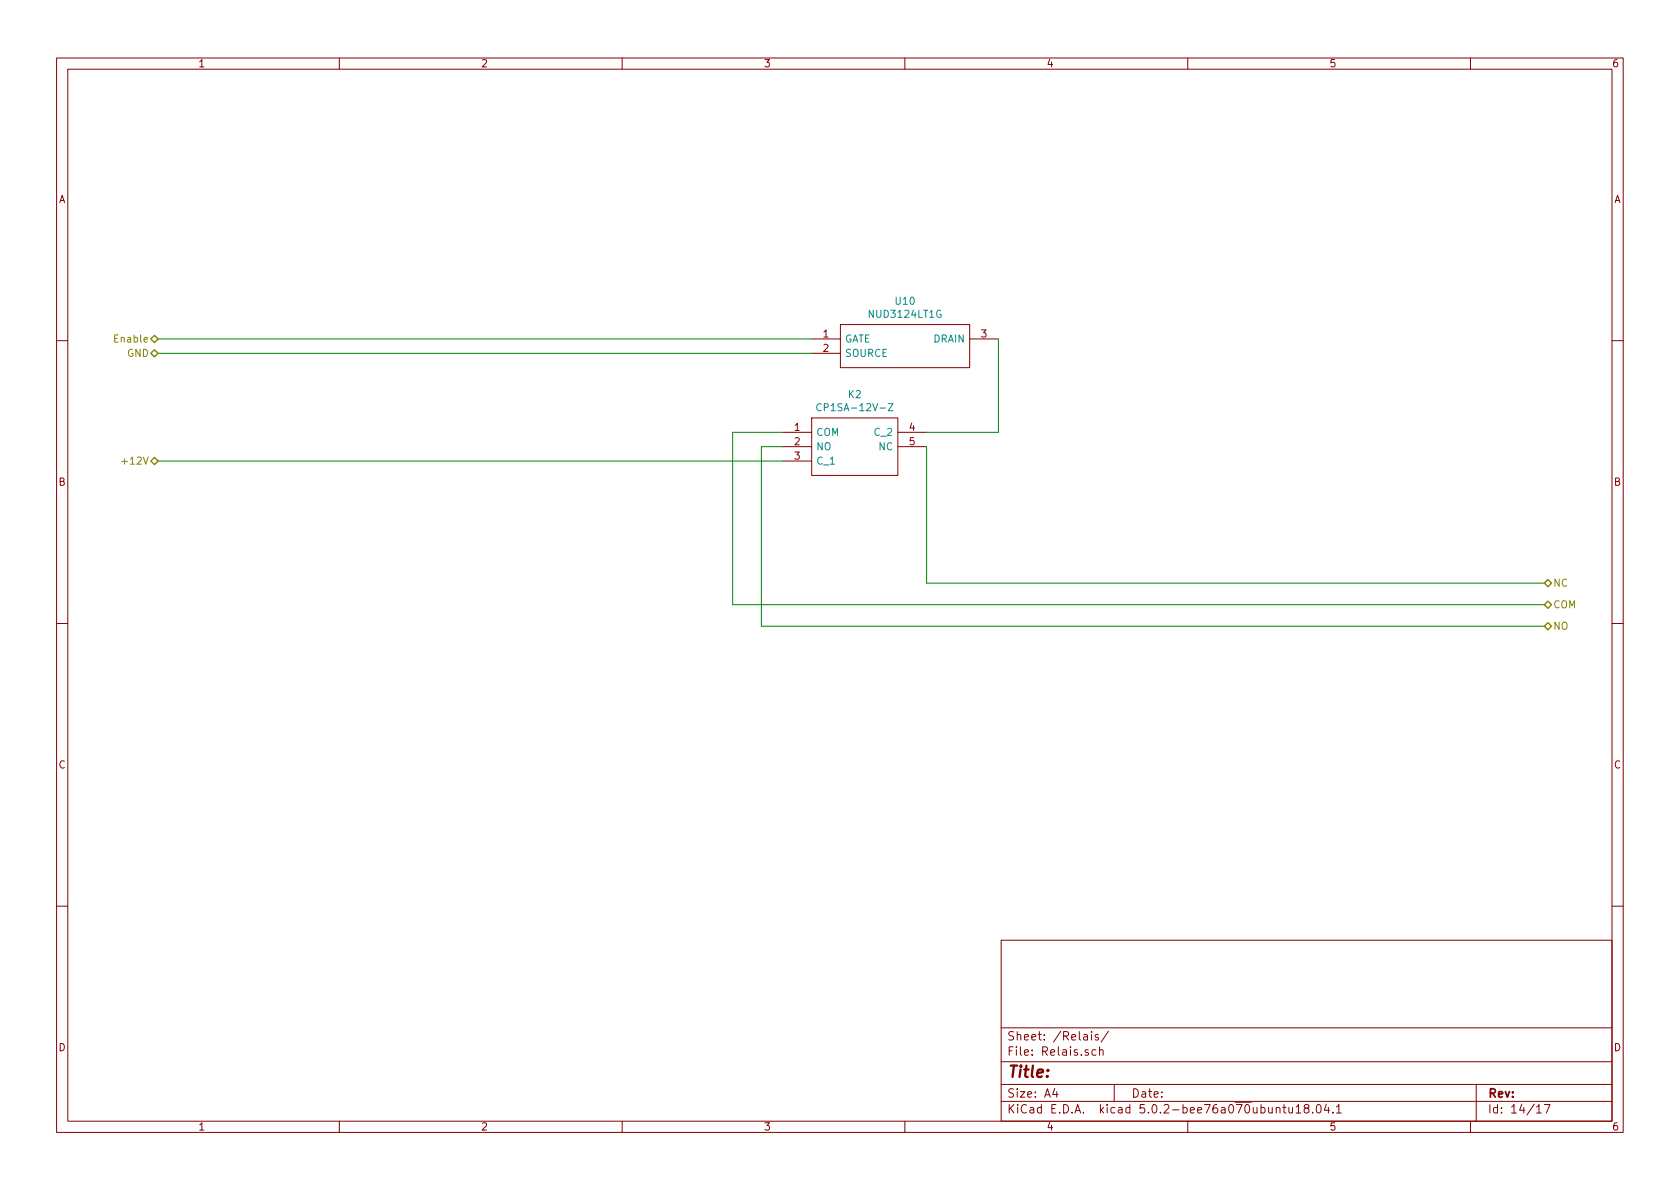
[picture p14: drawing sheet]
EESchema Schematic File Version 4
LIBS:mainPCB-cache
EELAYER 26 0
EELAYER END
$Descr A4 11693 8268
encoding utf-8
Sheet 14 17
Title ""
Date ""
Rev ""
Comp ""
Comment1 ""
Comment2 ""
Comment3 ""
Comment4 ""
$EndDescr
$Comp
L Relay_own:CP1SA-12V-Z K2
U 1 1
P 5950 3100
F 0 "K2" H 5950 3465 50  0000 C CNN
F 1 "CP1SA-12V-Z" H 5950 3374 50  0000 C CNN
F 2 "Relay_own:CP1SA12VZ" H 6300 3300 50  0001 L CNN
F 3 "https://www.mouser.com/datasheet/2/315/cp-catalog-1299312.pdf" H 6300 3200 50  0001 L CNN
F 4 "PANASONIC ELECTRIC WORKS - CP1SA-12V-Z - RELAY, AUTOMOTIVE, SPDT, 14VDC, 20A" H 6300 3100 50  0001 L CNN "Description"
F 5 "10.5" H 6300 3000 50  0001 L CNN "Height"
F 6 "769-CP1SA-12V-Z" H 6300 2900 50  0001 L CNN "Mouser Part Number"
F 7 "Panasonic" H 6800 2600 50  0001 L CNN "Manufacturer_Name"
F 8 "CP1SA-12V-Z" H 6800 2500 50  0001 L CNN "Manufacturer_Part_Number"
	1    5950 3100
	1    0    0    -1  
$EndComp
$Comp
L GateDriver_own:NUD3124LT1G U10
U 1 1
P 6350 2400
F 0 "U10" H 6300 2715 50  0000 C CNN
F 1 "NUD3124LT1G" H 6300 2624 50  0000 C CNN
F 2 "ICs_own:SOT95P237X100-3N" H 5900 2000 50  0001 L CNN
F 3 "https://www.mouser.com/datasheet/2/308/NUD3124-D-91887.pdf" H 5300 1700 50  0001 L CNN
F 4 "ON Semiconductor NUD3124LT1G, MOSFET Power Driver, 150mA, 3-Pin SOT-23" H 5100 1550 50  0001 L CNN "Description"
F 5 "1" H 6800 2250 50  0001 L CNN "Height"
F 6 "ON Semiconductor" H 6200 1900 50  0001 L CNN "Manufacturer_Name"
F 7 "NUD3124LT1G" H 6200 1800 50  0001 L CNN "Manufacturer_Part_Number"
	1    6350 2400
	1    0    0    -1  
$EndComp
Wire Wire Line
	6450 3000 6950 3000
Wire Wire Line
	6950 3000 6950 2350
Wire Wire Line
	5650 2350 1100 2350
Wire Wire Line
	1100 2450 5650 2450
Wire Wire Line
	5450 3200 1100 3200
Wire Wire Line
	5450 3000 5100 3000
Wire Wire Line
	5100 3000 5100 4200
Wire Wire Line
	5100 4200 10750 4200
Wire Wire Line
	5450 3100 5300 3100
Wire Wire Line
	5300 3100 5300 4350
Wire Wire Line
	5300 4350 10750 4350
Wire Wire Line
	6450 3100 6450 4050
Wire Wire Line
	6450 4050 10750 4050
Text HLabel 10750 4200 2    50   BiDi ~ 0
COM
Text HLabel 10750 4050 2    50   BiDi ~ 0
NC
Text HLabel 10750 4350 2    50   BiDi ~ 0
NO
Text HLabel 1100 2350 0    50   BiDi ~ 0
Enable
Text HLabel 1100 2450 0    50   BiDi ~ 0
GND
Text HLabel 1100 3200 0    50   BiDi ~ 0
+12V
$EndSCHEMATC
